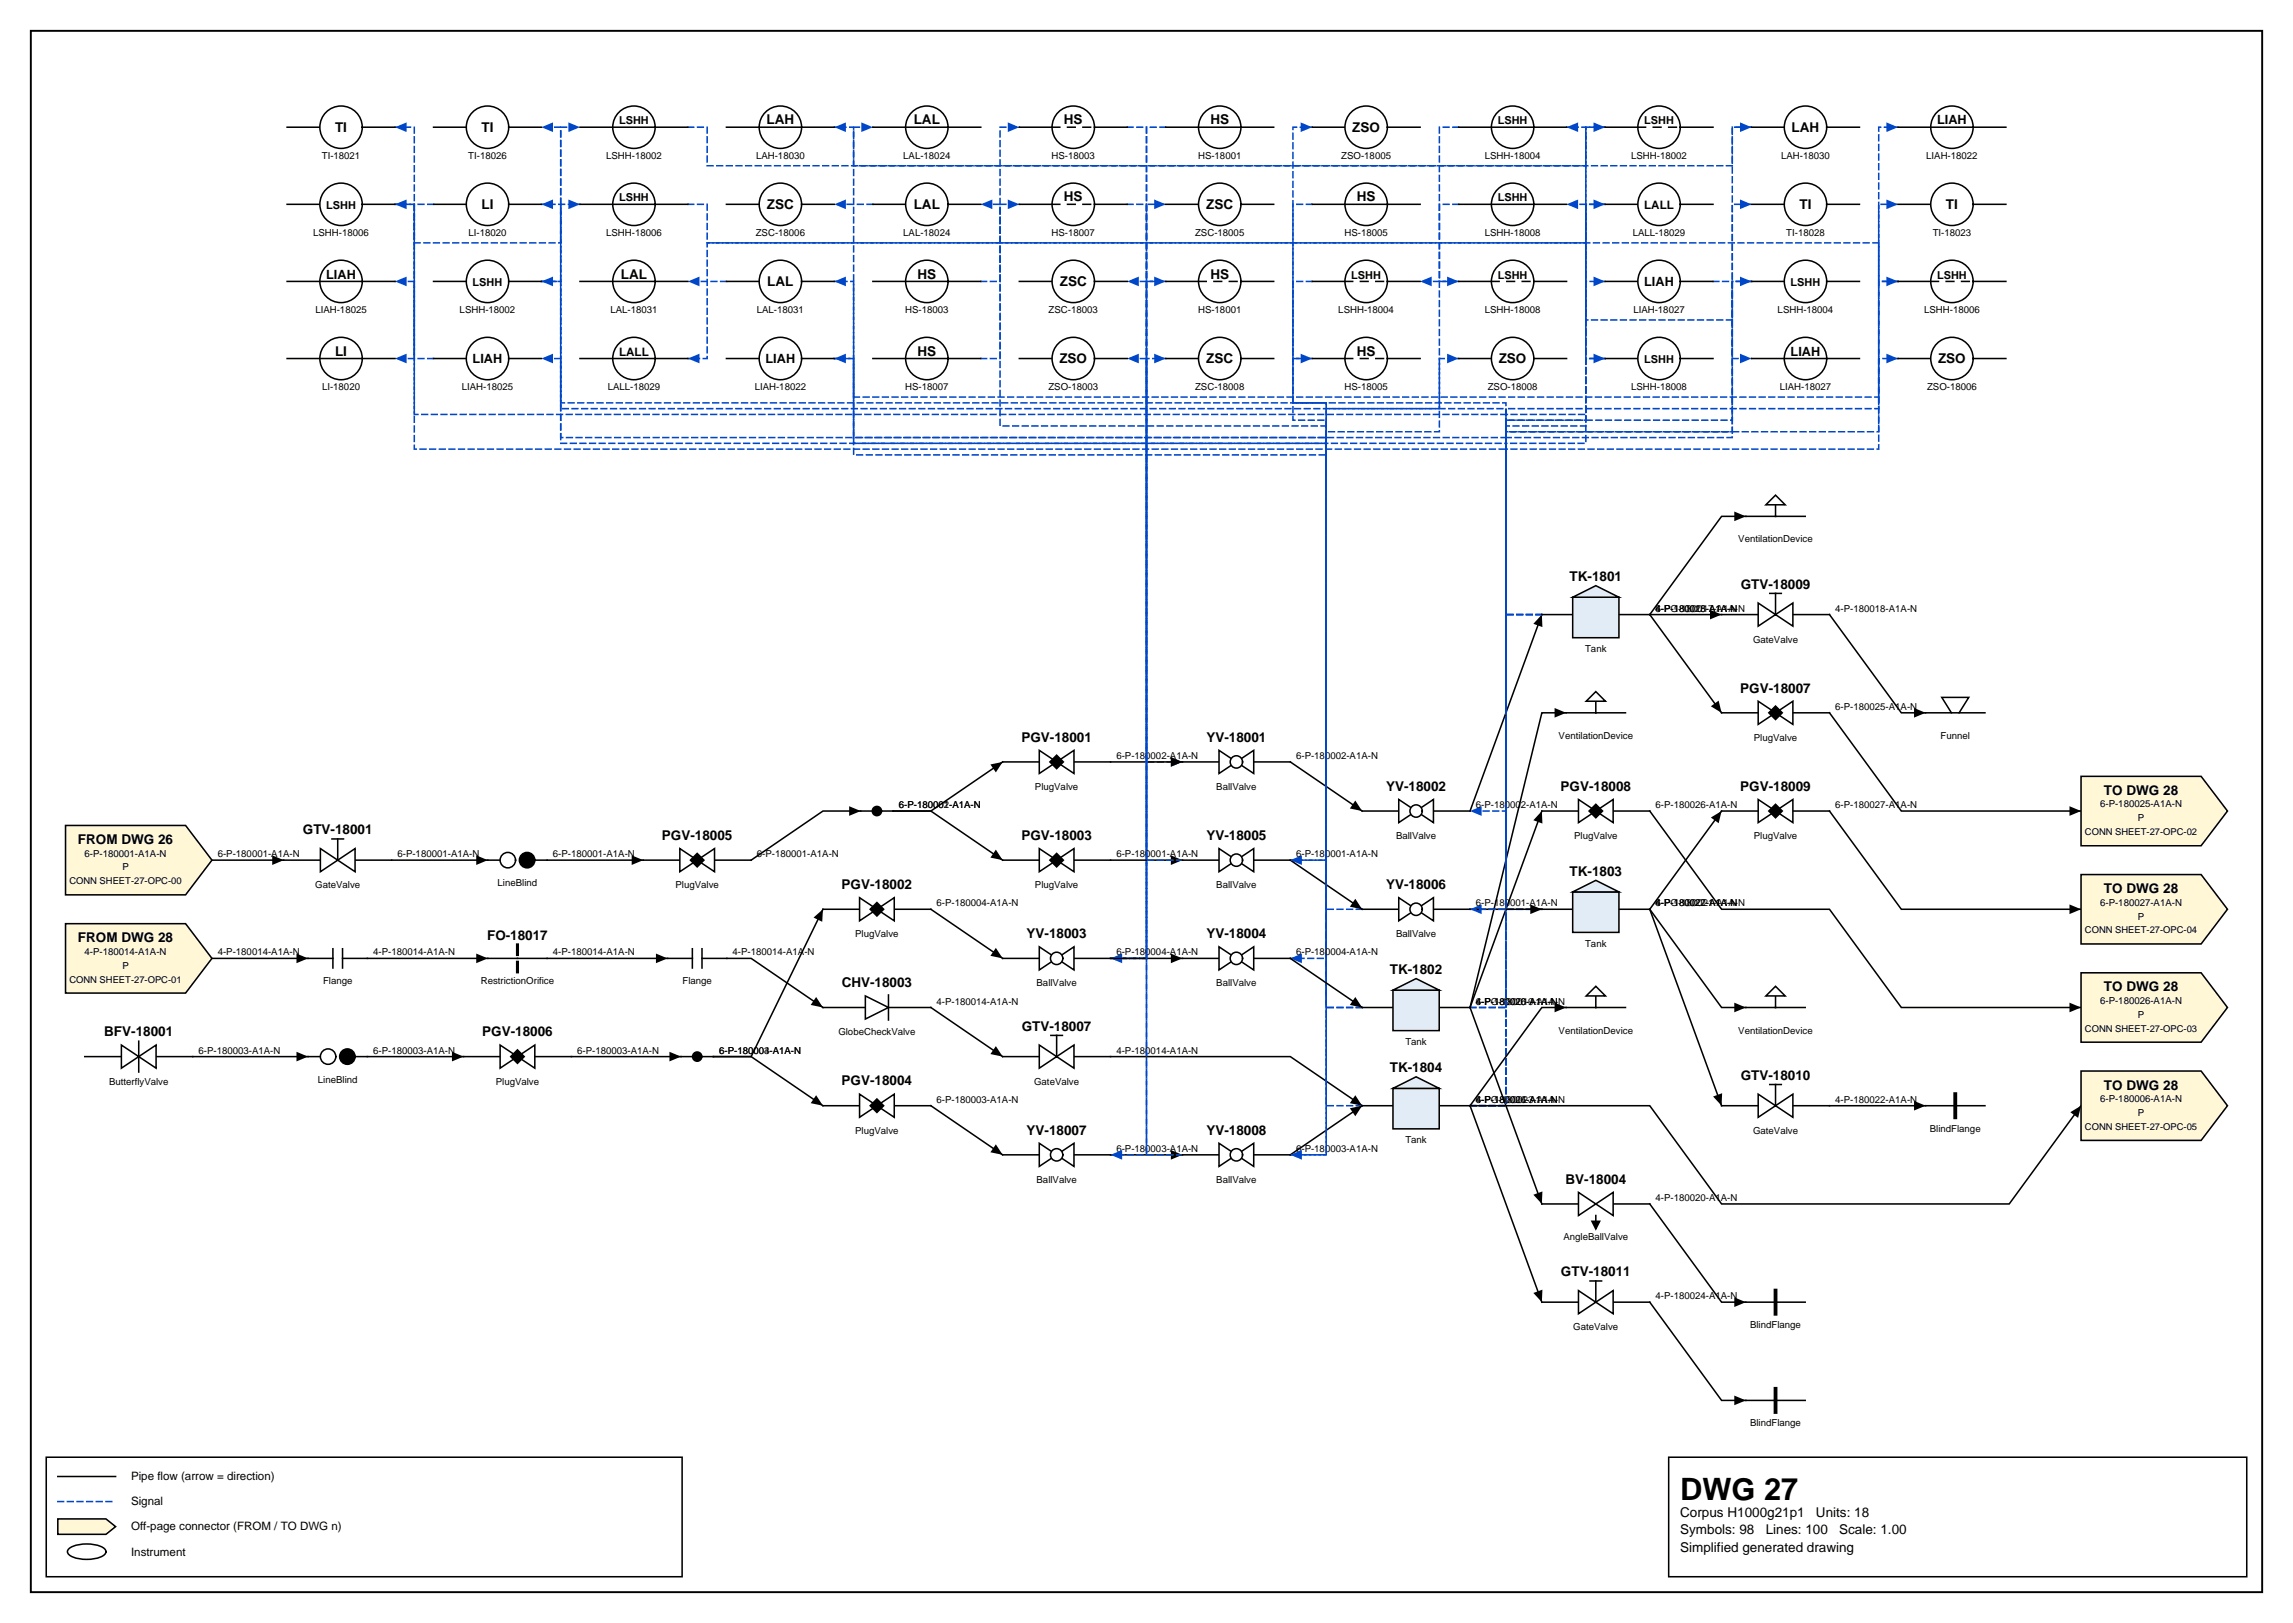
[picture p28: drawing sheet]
<svg xmlns="http://www.w3.org/2000/svg" width="420mm" height="297mm" viewBox="0 0 420 297" stroke-linecap="round" stroke-linejoin="round" font-family="sans-serif">
<defs><g id="words">
<text font-size="5.6" x="307.6" y="274.5">DWG 27</text>
<g font-size="2.5">
<text x="140.3" y="22.8">LAH</text>
<text x="167.3" y="22.8">LAL</text>
<text x="194.8" y="22.8">HS</text>
<text x="221.6" y="22.8">HS</text>
<text x="61.3" y="24.1">TI</text>
<text x="88.2" y="24.1">TI</text>
<text x="247.6" y="24.1">ZSO</text>
<text x="328" y="24.1">LAH</text>
<text x="88.2" y="38.3">LI</text>
<text x="140.4" y="38.3">ZSC</text>
<text x="167.3" y="38.3">LAL</text>
<text x="194.8" y="36.9">HS</text>
<text x="220.8" y="38.3">ZSC</text>
<text x="248.4" y="36.9">HS</text>
<text x="329.5" y="38.3">TI</text>
<text x="356.3" y="38.3">TI</text>
<text x="113.7" y="51">LAL</text>
<text x="140.5" y="52.4">LAL</text>
<text x="168" y="51">HS</text>
<text x="194" y="52.4">ZSC</text>
<text x="221.6" y="51">HS</text>
<text x="61.3" y="65.1">LI</text>
<text x="168" y="65.1">HS</text>
<text x="248.4" y="65.1">HS</text>
<text x="194" y="66.5">ZSO</text>
<text x="220.8" y="66.5">ZSC</text>
<text x="274.4" y="66.5">ZSO</text>
<text x="354.8" y="66.5">ZSO</text>
<text x="287.4" y="106.3">TK-1801</text>
<text x="318.7" y="107.7">GTV-18009</text>
<text x="318.6" y="126.8">PGV-18007</text>
<text x="187" y="135.7">PGV-18001</text>
<text x="220.9" y="135.7">YV-18001</text>
<text x="253.8" y="144.7">YV-18002</text>
<text x="285.7" y="144.7">PGV-18008</text>
<text x="318.6" y="144.7">PGV-18009</text>
<text x="385.2" y="145.5">TO DWG 28</text>
<text x="14.3" y="154.5">FROM DWG 26</text>
<text x="55.4" y="152.7">GTV-18001</text>
<text x="121.2" y="153.7">PGV-18005</text>
<text x="187" y="153.7">PGV-18003</text>
<text x="220.9" y="153.7">YV-18005</text>
<text x="287.4" y="160.2">TK-1803</text>
<text x="154.1" y="162.7">PGV-18002</text>
<text x="253.8" y="162.7">YV-18006</text>
<text x="385.2" y="163.5">TO DWG 28</text>
<text x="14.3" y="172.5">FROM DWG 28</text>
<text x="89.2" y="172">FO-18017</text>
<text x="188" y="171.7">YV-18003</text>
<text x="220.9" y="171.7">YV-18004</text>
<text x="254.5" y="178.2">TK-1802</text>
<text x="154.1" y="180.7">CHV-18003</text>
<text x="385.2" y="181.4">TO DWG 28</text>
<text x="19.1" y="189.7">BFV-18001</text>
<text x="88.3" y="189.7">PGV-18006</text>
<text x="187.1" y="188.6">GTV-18007</text>
<text x="254.5" y="196.2">TK-1804</text>
<text x="318.7" y="197.6">GTV-18010</text>
<text x="154.1" y="198.7">PGV-18004</text>
<text x="385.2" y="199.4">TO DWG 28</text>
<text x="188" y="207.7">YV-18007</text>
<text x="220.9" y="207.7">YV-18008</text>
<text x="286.6" y="216.6">BV-18004</text>
<text x="285.8" y="233.6">GTV-18011</text>
<text x="307.6" y="277.6">Corpus H1000g21p1</text>
<text x="307.6" y="280.8">Symbols: 98</text>
<text x="323.3" y="280.8">Lines: 100</text>
<text x="332.5" y="277.6">Units: 18</text>
<text x="336.7" y="280.8">Scale: 1.00</text>
<text x="307.6" y="284">Simplified generated drawing</text>
</g>
<g font-size="2.3">
<text x="354.6" y="22.8">LIAH</text>
<text x="59.7" y="51">LIAH</text>
<text x="301" y="52.4">LIAH</text>
<text x="327.8" y="65.1">LIAH</text>
<text x="86.5" y="66.5">LIAH</text>
<text x="140.2" y="66.5">LIAH</text>
</g>
<g font-size="2.1">
<text x="301" y="38.3">LALL</text>
<text x="113.3" y="65.1">LALL</text>
<text x="24" y="270.9">Pipe flow (arrow = direction)</text>
<text x="24" y="275.5">Signal</text>
<text x="24" y="280.1">Off-page connector (FROM / TO DWG n)</text>
<text x="24" y="284.7">Instrument</text>
</g>
<g font-size="2">
<text x="113.3" y="22.8">LSHH</text>
<text x="274.2" y="22.8">LSHH</text>
<text x="301" y="22.8">LSHH</text>
<text x="59.7" y="38.3">LSHH</text>
<text x="113.3" y="36.9">LSHH</text>
<text x="274.2" y="36.9">LSHH</text>
<text x="86.5" y="52.4">LSHH</text>
<text x="247.4" y="51">LSHH</text>
<text x="274.2" y="51">LSHH</text>
<text x="327.8" y="52.4">LSHH</text>
<text x="354.6" y="51">LSHH</text>
<text x="301" y="66.5">LSHH</text>
</g>
<g font-size="1.8">
<text x="58.9" y="29.1">TI-18021</text>
<text x="85.7" y="29.1">TI-18026</text>
<text x="111" y="29.1">LSHH-18002</text>
<text x="138.4" y="29.1">LAH-18030</text>
<text x="165.4" y="29.1">LAL-18024</text>
<text x="192.5" y="29.1">HS-18003</text>
<text x="219.3" y="29.1">HS-18001</text>
<text x="245.6" y="29.1">ZSO-18005</text>
<text x="271.8" y="29.1">LSHH-18004</text>
<text x="298.6" y="29.1">LSHH-18002</text>
<text x="326.1" y="29.1">LAH-18030</text>
<text x="352.7" y="29.1">LIAH-18022</text>
<text x="57.3" y="43.2">LSHH-18006</text>
<text x="85.8" y="43.2">LI-18020</text>
<text x="111" y="43.2">LSHH-18006</text>
<text x="138.4" y="43.2">ZSC-18006</text>
<text x="165.4" y="43.2">LAL-18024</text>
<text x="192.5" y="43.2">HS-18007</text>
<text x="218.8" y="43.2">ZSC-18005</text>
<text x="246.2" y="43.2">HS-18005</text>
<text x="271.8" y="43.2">LSHH-18008</text>
<text x="298.9" y="43.2">LALL-18029</text>
<text x="327" y="43.2">TI-18028</text>
<text x="353.8" y="43.2">TI-18023</text>
<text x="57.7" y="57.3">LIAH-18025</text>
<text x="84.2" y="57.3">LSHH-18002</text>
<text x="111.7" y="57.3">LAL-18031</text>
<text x="138.6" y="57.3">LAL-18031</text>
<text x="165.7" y="57.3">HS-18003</text>
<text x="192" y="57.3">ZSC-18003</text>
<text x="219.3" y="57.3">HS-18001</text>
<text x="245" y="57.3">LSHH-18004</text>
<text x="271.8" y="57.3">LSHH-18008</text>
<text x="299" y="57.3">LIAH-18027</text>
<text x="325.5" y="57.3">LSHH-18004</text>
<text x="352.3" y="57.3">LSHH-18006</text>
<text x="59" y="71.4">LI-18020</text>
<text x="84.5" y="71.4">LIAH-18025</text>
<text x="111.3" y="71.4">LALL-18029</text>
<text x="138.2" y="71.4">LIAH-18022</text>
<text x="165.7" y="71.4">HS-18007</text>
<text x="191.9" y="71.4">ZSO-18003</text>
<text x="218.8" y="71.4">ZSC-18008</text>
<text x="246.2" y="71.4">HS-18005</text>
<text x="272.4" y="71.4">ZSO-18008</text>
<text x="298.6" y="71.4">LSHH-18008</text>
<text x="325.8" y="71.4">LIAH-18027</text>
<text x="352.8" y="71.4">ZSO-18006</text>
<text x="318.3" y="99.3">VentilationDevice</text>
<text x="303.1" y="112">6-P-180025-A1A-N</text>
<text x="303.1" y="112">4-PG-180017-A1A-N</text>
<text x="303.1" y="112">4-P-180018-A1A-N</text>
<text x="336" y="112">4-P-180018-A1A-N</text>
<text x="290.2" y="119.4">Tank</text>
<text x="321" y="117.6">GateValve</text>
<text x="336" y="129.9">6-P-180025-A1A-N</text>
<text x="285.4" y="135.2">VentilationDevice</text>
<text x="321.1" y="135.6">PlugValve</text>
<text x="355.3" y="135.2">Funnel</text>
<text x="204.4" y="138.9">6-P-180002-A1A-N</text>
<text x="237.3" y="138.9">6-P-180002-A1A-N</text>
<text x="164.6" y="147.9">6-P-180002-A1A-N</text>
<text x="164.6" y="147.9">6-P-180001-A1A-N</text>
<text x="189.5" y="144.6">PlugValve</text>
<text x="222.7" y="144.6">BallValve</text>
<text x="270.2" y="147.9">6-P-180002-A1A-N</text>
<text x="303.1" y="147.9">6-P-180026-A1A-N</text>
<text x="336" y="147.9">6-P-180027-A1A-N</text>
<text x="384.5" y="147.8">6-P-180025-A1A-N</text>
<text x="255.6" y="153.6">BallValve</text>
<text x="288.2" y="153.6">PlugValve</text>
<text x="321.1" y="153.6">PlugValve</text>
<text x="391.4" y="150.3">P</text>
<text x="15.5" y="156.8">6-P-180001-A1A-N</text>
<text x="22.4" y="159.3">P</text>
<text x="39.9" y="156.9">6-P-180001-A1A-N</text>
<text x="72.8" y="156.9">6-P-180001-A1A-N</text>
<text x="101.2" y="156.9">6-P-180001-A1A-N</text>
<text x="138.6" y="156.9">6-P-180001-A1A-N</text>
<text x="204.4" y="156.9">6-P-180001-A1A-N</text>
<text x="237.3" y="156.9">6-P-180001-A1A-N</text>
<text x="57.7" y="162.5">GateValve</text>
<text x="91.1" y="162.2">LineBlind</text>
<text x="123.7" y="162.5">PlugValve</text>
<text x="171.5" y="165.9">6-P-180004-A1A-N</text>
<text x="189.5" y="162.5">PlugValve</text>
<text x="222.7" y="162.5">BallValve</text>
<text x="270.2" y="165.9">6-P-180001-A1A-N</text>
<text x="303.1" y="165.9">4-P-180022-A1A-N</text>
<text x="303.1" y="165.9">4-PG-180021-A1A-N</text>
<text x="303.1" y="165.9">6-P-180027-A1A-N</text>
<text x="384.5" y="165.8">6-P-180027-A1A-N</text>
<text x="156.6" y="171.5">PlugValve</text>
<text x="255.6" y="171.5">BallValve</text>
<text x="290.2" y="173.3">Tank</text>
<text x="391.4" y="168.3">P</text>
<text x="15.5" y="174.7">4-P-180014-A1A-N</text>
<text x="22.4" y="177.3">P</text>
<text x="39.9" y="174.9">4-P-180014-A1A-N</text>
<text x="68.3" y="174.9">4-P-180014-A1A-N</text>
<text x="101.2" y="174.9">4-P-180014-A1A-N</text>
<text x="134.1" y="174.9">4-P-180014-A1A-N</text>
<text x="204.4" y="174.9">6-P-180004-A1A-N</text>
<text x="237.3" y="174.9">6-P-180004-A1A-N</text>
<text x="59.1" y="180.2">Flange</text>
<text x="88" y="180.2">RestrictionOrifice</text>
<text x="124.9" y="180.2">Flange</text>
<text x="171.5" y="183.9">4-P-180014-A1A-N</text>
<text x="189.8" y="180.5">BallValve</text>
<text x="222.7" y="180.5">BallValve</text>
<text x="270.2" y="183.9">6-P-180026-A1A-N</text>
<text x="270.2" y="183.9">4-PG-180019-A1A-N</text>
<text x="270.2" y="183.9">4-P-180020-A1A-N</text>
<text x="384.5" y="183.7">6-P-180026-A1A-N</text>
<text x="153.5" y="189.5">GlobeCheckValve</text>
<text x="257.3" y="191.3">Tank</text>
<text x="285.4" y="189.2">VentilationDevice</text>
<text x="318.3" y="189.2">VentilationDevice</text>
<text x="391.4" y="186.3">P</text>
<text x="36.3" y="192.8">6-P-180003-A1A-N</text>
<text x="68.3" y="192.8">6-P-180003-A1A-N</text>
<text x="105.7" y="192.8">6-P-180003-A1A-N</text>
<text x="131.7" y="192.8">6-P-180003-A1A-N</text>
<text x="131.7" y="192.8">6-P-180004-A1A-N</text>
<text x="204.4" y="192.8">4-P-180014-A1A-N</text>
<text x="20" y="198.5">ButterflyValve</text>
<text x="58.2" y="198.1">LineBlind</text>
<text x="90.8" y="198.5">PlugValve</text>
<text x="171.5" y="201.8">6-P-180003-A1A-N</text>
<text x="189.3" y="198.5">GateValve</text>
<text x="270.2" y="201.8">4-P-180024-A1A-N</text>
<text x="270.2" y="201.8">4-PG-180023-A1A-N</text>
<text x="270.2" y="201.8">6-P-180006-A1A-N</text>
<text x="336" y="201.8">4-P-180022-A1A-N</text>
<text x="384.5" y="201.7">6-P-180006-A1A-N</text>
<text x="156.6" y="207.5">PlugValve</text>
<text x="257.3" y="209.2">Tank</text>
<text x="321" y="207.5">GateValve</text>
<text x="353.3" y="207.1">BlindFlange</text>
<text x="391.4" y="204.3">P</text>
<text x="204.4" y="210.8">6-P-180003-A1A-N</text>
<text x="237.3" y="210.8">6-P-180003-A1A-N</text>
<text x="189.8" y="216.5">BallValve</text>
<text x="222.7" y="216.5">BallValve</text>
<text x="303.1" y="219.8">4-P-180020-A1A-N</text>
<text x="286.2" y="226.9">AngleBallValve</text>
<text x="303.1" y="237.8">4-P-180024-A1A-N</text>
<text x="288" y="243.4">GateValve</text>
<text x="320.4" y="243.1">BlindFlange</text>
<text x="320.4" y="261.1">BlindFlange</text>
</g>
<g font-size="1.7">
<text x="381.7" y="152.9">CONN SHEET-27-OPC-02</text>
<text x="12.7" y="161.9">CONN SHEET-27-OPC-00</text>
<text x="381.7" y="170.8">CONN SHEET-27-OPC-04</text>
<text x="12.7" y="179.8">CONN SHEET-27-OPC-01</text>
<text x="381.7" y="188.8">CONN SHEET-27-OPC-03</text>
<text x="381.7" y="206.8">CONN SHEET-27-OPC-05</text>
</g>
</g></defs>
<path d="M5.6 5.6h408.6v285.8h-408.6z" fill="none" stroke="#000" stroke-width=".35"/>
<path d="M8.5 266.7h116.4v21.9h-116.4zM10.6 270.2h10.6M305.5 266.7h105.8v21.9h-105.8z" fill="none" stroke="#000" stroke-width=".28"/>
<path d="M10.6 274.8h10.6" fill="none" stroke="#0046c8" stroke-width=".28" stroke-dasharray="1.1 .7"/>
<path d="M10.6 278h8.8l1.8 1.4-1.8 1.4h-8.8z" fill="#fff7d6" stroke="#000" stroke-width=".28"/>
<path d="M236.2 139.4l13.2 9M12.7 283.4a6.7 6.7 0 0 1 6.3 0 .72 .72 0 0 1 0 1.2 6.7 6.7 0 0 1-6.3 0 .72 .72 0 0 1 0-1.2z" fill="none" stroke="#000" stroke-width=".28"/>
<path d="M248.1 146.5l1.3 1.9-2.3-.4z" fill="#000"/>
<path d="M282.3 166.4h-6.6v-92.7h-173v-8.1h-3.6" fill="none" stroke="#0046c8" stroke-width=".28" stroke-dasharray="1.1 .7"/>
<path d="M99.1 65.6l2.1-.9v1.8z" fill="#0046c8"/>
<path d="M282.3 166.4h-6.6v-91.6h-173v-51.5h-3.6" fill="none" stroke="#0046c8" stroke-width=".28" stroke-dasharray="1.1 .7"/>
<path d="M99.1 23.3l2.1-.9v1.8z" fill="#0046c8"/>
<path d="M302 166.4l13.2 36" fill="none" stroke="#000" stroke-width=".28"/>
<path d="M313.6 200.7l1.7-.6-.1 2.3z" fill="#000"/>
<path d="M282.3 166.4h-6.6v-90.6h-199.9v-38.4h-3.5" fill="none" stroke="#0046c8" stroke-width=".28" stroke-dasharray="1.1 .7"/>
<path d="M72.3 37.4l2.1-.9v1.8z" fill="#0046c8"/>
<path d="M315.2 148.4l-13.2 18 13.2 18h4.4" fill="none" stroke="#000" stroke-width=".28"/>
<path d="M313.2 149.6l2-1.2-.5 2.3zM317.5 183.5l2.1 .9-2.1 .9z" fill="#000"/>
<path d="M267.1 37.4h-3.6v14.1h3.6" fill="none" stroke="#0046c8" stroke-width=".28" stroke-dasharray="1.1 .7"/>
<path d="M264.9 50.6l2.2 .9-2.2 .9z" fill="#0046c8"/>
<path d="M203.3 211.4h13.2" fill="none" stroke="#000" stroke-width=".28"/>
<path d="M214.4 210.5l2.1 .9-2.1 .8z" fill="#000"/>
<path d="M293.9 65.6h-3.6v-28.2h-3.5" fill="none" stroke="#0046c8" stroke-width=".28" stroke-dasharray="1.1 .7"/>
<path d="M286.8 37.4l2.1-.9v1.8z" fill="#0046c8"/>
<path d="M150.7 166.4l-13.2 27h-6.9h6.9l13.2 9" fill="none" stroke="#000" stroke-width=".28"/>
<path d="M148.9 167.9l1.8-1.5-.2 2.3zM149.4 200.4l1.3 2-2.3-.5z" fill="#000"/>
<path d="M269.1 184.4h6.6v-107.5h41.4v-25.4h3.6" fill="none" stroke="#0046c8" stroke-width=".28" stroke-dasharray="1.1 .7"/>
<path d="M318.6 50.6l2.1 .9-2.1 .9z" fill="#0046c8"/>
<path d="M249.4 184.4h-6.6v-106.4h-59.7v-40.6h-3.5" fill="none" stroke="#0046c8" stroke-width=".28" stroke-dasharray="1.1 .7"/>
<path d="M179.6 37.4l2.1-.9v1.8z" fill="#0046c8"/>
<path d="M269.1 184.4h6.6v-105.4h68.3v-41.6h3.5" fill="none" stroke="#0046c8" stroke-width=".28" stroke-dasharray="1.1 .7"/>
<path d="M345.4 36.5l2.1 .9-2.1 .9z" fill="#0046c8"/>
<path d="M282.3 148.4l-13.2 36" fill="none" stroke="#000" stroke-width=".28"/>
<path d="M282.3 148.4l.1 2.3-1.7-.6z" fill="#000"/>
<path d="M249.4 184.4h-6.6v-104.3h-86.5v-14.5h-3.5" fill="none" stroke="#0046c8" stroke-width=".28" stroke-dasharray="1.1 .7"/>
<path d="M152.8 65.6l2.1-.9v1.8z" fill="#0046c8"/>
<path d="M286.7 130.5h-4.4l-13.2 53.9 13.2 35.9" fill="none" stroke="#000" stroke-width=".28"/>
<path d="M284.6 129.6l2.1 .9-2.1 .8zM280.7 218.7l1.7-.6-.1 2.2z" fill="#000"/>
<path d="M125.9 37.4h3.6v7h214.5v7.1h3.5" fill="none" stroke="#0046c8" stroke-width=".28" stroke-dasharray="1.1 .7"/>
<path d="M345.4 50.6l2.1 .9-2.1 .9z" fill="#0046c8"/>
<path d="M133.1 175.4h4.4l13.2 9M302 238.3l13.2 18h4.4" fill="none" stroke="#000" stroke-width=".28"/>
<path d="M149.4 182.5l1.3 1.9-2.3-.5zM317.5 255.4l2.1 .9-2.1 .9z" fill="#000"/>
<path d="M79.4 65.6h-3.6v-14.1h-3.5" fill="none" stroke="#0046c8" stroke-width=".28" stroke-dasharray="1.1 .7"/>
<path d="M72.3 51.5l2.1-.9v1.8z" fill="#0046c8"/>
<path d="M99.1 51.5h3.6v-28.2h3.5" fill="none" stroke="#0046c8" stroke-width=".28" stroke-dasharray="1.1 .7"/>
<path d="M104.1 22.4l2.1 .9-2.1 .9z" fill="#0046c8"/>
<path d="M313.6 51.5h3.5v14.1h3.6" fill="none" stroke="#0046c8" stroke-width=".28" stroke-dasharray="1.1 .7"/>
<path d="M318.6 64.7l2.1 .9-2.1 .9z" fill="#0046c8"/>
<path d="M79.4 37.4h-3.6v28.2h-3.5" fill="none" stroke="#0046c8" stroke-width=".28" stroke-dasharray="1.1 .7"/>
<path d="M72.3 65.6l2.1-.9v1.8z" fill="#0046c8"/>
<path d="M293.9 37.4h-3.6v7h-160.8v21.2h-3.6" fill="none" stroke="#0046c8" stroke-width=".28" stroke-dasharray="1.1 .7"/>
<path d="M125.9 65.6l2.2-.9v1.8z" fill="#0046c8"/>
<path d="M293.9 23.3h-3.6v57.8h-14.6v67.3h-6.6" fill="none" stroke="#0046c8" stroke-width=".28" stroke-dasharray="1.1 .7"/>
<path d="M269.1 148.4l2.2-.8v1.7z" fill="#0046c8"/>
<path d="M334.9 130.5l13.2 17.9h32.9M35.3 193.4h21.1M334.9 202.4h17.6" fill="none" stroke="#000" stroke-width=".28"/>
<path d="M378.9 147.6l2.1 .8-2.1 .9zM54.3 192.5l2.1 .9-2.1 .9zM350.4 201.5l2.1 .9-2.1 .8z" fill="#000"/>
<path d="M213.4 51.5h-3.5v87.9h6.6" fill="none" stroke="#0046c8" stroke-width=".28" stroke-dasharray="1.1 .7"/>
<path d="M214.4 138.6l2.1 .8-2.1 .9z" fill="#0046c8"/>
<path d="M206.4 37.4h3.5v174h-6.6" fill="none" stroke="#0046c8" stroke-width=".28" stroke-dasharray="1.1 .7"/>
<path d="M203.3 211.4l2.1-.9v1.7z" fill="#0046c8"/>
<path d="M320.7 51.5h-3.6v7.1h-26.8v-35.3h-3.5" fill="none" stroke="#0046c8" stroke-width=".28" stroke-dasharray="1.1 .7"/>
<path d="M286.8 23.3l2.1-.9v1.8z" fill="#0046c8"/>
<path d="M320.7 23.3h-3.6v7h-160.8v-7h-3.5" fill="none" stroke="#0046c8" stroke-width=".28" stroke-dasharray="1.1 .7"/>
<path d="M152.8 23.3l2.1-.9v1.8z" fill="#0046c8"/>
<path d="M125.9 23.3h3.6v7h160.8v-7h3.6" fill="none" stroke="#0046c8" stroke-width=".28" stroke-dasharray="1.1 .7"/>
<path d="M291.7 22.4l2.2 .9-2.2 .9z" fill="#0046c8"/>
<path d="M159.8 37.4h-3.5v-14.1h3.5" fill="none" stroke="#0046c8" stroke-width=".28" stroke-dasharray="1.1 .7"/>
<path d="M157.7 22.4l2.1 .9-2.1 .9z" fill="#0046c8"/>
<path d="M206.4 23.3h3.5v152.1h-6.6" fill="none" stroke="#0046c8" stroke-width=".28" stroke-dasharray="1.1 .7"/>
<path d="M203.3 175.4l2.1-.9v1.8z" fill="#0046c8"/>
<path d="M67.3 193.4h17.6" fill="none" stroke="#000" stroke-width=".28"/>
<path d="M82.7 192.5l2.2 .9-2.2 .9z" fill="#000"/>
<path d="M179.6 65.6h3.5v-28.2h3.5" fill="none" stroke="#0046c8" stroke-width=".28" stroke-dasharray="1.1 .7"/>
<path d="M184.5 36.5l2.1 .9-2.1 .9z" fill="#0046c8"/>
<path d="M203.3 193.4h32.9l13.2 9" fill="none" stroke="#000" stroke-width=".28"/>
<path d="M248.1 200.4l1.3 2-2.3-.5z" fill="#000"/>
<path d="M347.5 51.5h-3.5v23.3h-68.3v91.6h-6.6" fill="none" stroke="#0046c8" stroke-width=".28" stroke-dasharray="1.1 .7"/>
<path d="M269.1 166.4l2.2-.9v1.8z" fill="#0046c8"/>
<path d="M183.6 139.4l-13.2 9h-6.9h6.9l13.2 9M203.3 139.4h13.2M38.8 157.4h13.2M100.2 175.4h22M170.4 202.4l13.2 9" fill="none" stroke="#000" stroke-width=".28"/>
<path d="M181.3 139.9l2.3-.5-1.3 2zM214.4 138.6l2.1 .8-2.1 .9zM49.8 156.5l2.2 .9-2.2 .9zM182.3 155.5l1.3 1.9-2.3-.4zM120.1 174.5l2.1 .9-2.1 .9zM182.3 209.4l1.3 2-2.3-.5z" fill="#000"/>
<path d="M269.1 202.4h6.6v-126.6h14.6v-10.2h3.6" fill="none" stroke="#0046c8" stroke-width=".28" stroke-dasharray="1.1 .7"/>
<path d="M291.7 64.7l2.2 .9-2.2 .9z" fill="#0046c8"/>
<path d="M269.1 202.4l13.2 35.9" fill="none" stroke="#000" stroke-width=".28"/>
<path d="M280.7 236.6l1.7-.6-.1 2.3z" fill="#000"/>
<path d="M269.1 202.4h6.6v-125.5h14.6v-25.4h3.6" fill="none" stroke="#0046c8" stroke-width=".28" stroke-dasharray="1.1 .7"/>
<path d="M291.7 50.6l2.2 .9-2.2 .9z" fill="#0046c8"/>
<path d="M269.1 202.4h6.6v-124.4h14.6v-40.6h3.6" fill="none" stroke="#0046c8" stroke-width=".28" stroke-dasharray="1.1 .7"/>
<path d="M291.7 36.5l2.2 .9-2.2 .9z" fill="#0046c8"/>
<path d="M269.1 202.4h6.6v-123.4h41.4v-41.6h3.6" fill="none" stroke="#0046c8" stroke-width=".28" stroke-dasharray="1.1 .7"/>
<path d="M318.6 36.5l2.1 .9-2.1 .9z" fill="#0046c8"/>
<path d="M269.1 202.4h6.6v-122.3h41.4v-56.8h3.6" fill="none" stroke="#0046c8" stroke-width=".28" stroke-dasharray="1.1 .7"/>
<path d="M318.6 22.4l2.1 .9-2.1 .9z" fill="#0046c8"/>
<path d="M286.7 184.4h-4.4l-13.2 18h32.9l13.2 17.9h52.7l13.1-17.9" fill="none" stroke="#000" stroke-width=".28"/>
<path d="M284.6 183.5l2.1 .9-2.1 .9zM379 203.6l2-1.2-.5 2.2z" fill="#000"/>
<path d="M249.4 202.4h-6.6v-121.3h-86.5v-29.6h-3.5" fill="none" stroke="#0046c8" stroke-width=".28" stroke-dasharray="1.1 .7"/>
<path d="M152.8 51.5l2.1-.9v1.8z" fill="#0046c8"/>
<path d="M282.3 112.5l-13.2 35.9M100.2 157.4h17.6M104.6 193.4h20.1M170.4 184.4l13.2 9" fill="none" stroke="#000" stroke-width=".28"/>
<path d="M282.3 112.5l.1 2.3-1.7-.6zM115.6 156.5l2.2 .9-2.2 .9zM122.6 192.5l2.1 .9-2.1 .9zM182.3 191.5l1.3 1.9-2.3-.5z" fill="#000"/>
<path d="M213.4 23.3h-3.5v28.2h3.5" fill="none" stroke="#0046c8" stroke-width=".28" stroke-dasharray="1.1 .7"/>
<path d="M211.3 50.6l2.1 .9-2.1 .9z" fill="#0046c8"/>
<path d="M71.7 157.4h17.6M269.1 166.4h13.2" fill="none" stroke="#000" stroke-width=".28"/>
<path d="M87.2 156.5l2.1 .9-2.1 .9zM280.2 165.5l2.1 .9-2.1 .9z" fill="#000"/>
<path d="M269.1 166.4h6.6v-84.2h68.3v-16.6h3.5" fill="none" stroke="#0046c8" stroke-width=".28" stroke-dasharray="1.1 .7"/>
<path d="M345.4 64.7l2.1 .9-2.1 .9z" fill="#0046c8"/>
<path d="M249.4 166.4h-6.6v-83.1h-86.5v-45.9h-3.5" fill="none" stroke="#0046c8" stroke-width=".28" stroke-dasharray="1.1 .7"/>
<path d="M152.8 37.4l2.1-.9v1.8z" fill="#0046c8"/>
<path d="M240.2 65.6h-3.5v8.1h6.1v83.7h-6.6" fill="none" stroke="#0046c8" stroke-width=".28" stroke-dasharray="1.1 .7"/>
<path d="M236.2 157.4l2.2-.9v1.8z" fill="#0046c8"/>
<path d="M203.3 175.4h6.6v-109.8h-3.5" fill="none" stroke="#0046c8" stroke-width=".28" stroke-dasharray="1.1 .7"/>
<path d="M206.4 65.6l2.1-.9v1.8z" fill="#0046c8"/>
<path d="M203.3 175.4h6.6v-123.9h-3.5" fill="none" stroke="#0046c8" stroke-width=".28" stroke-dasharray="1.1 .7"/>
<path d="M206.4 51.5l2.1-.9v1.8z" fill="#0046c8"/>
<path d="M203.3 175.4h13.2" fill="none" stroke="#000" stroke-width=".28"/>
<path d="M214.4 174.5l2.1 .9-2.1 .9z" fill="#000"/>
<path d="M179.6 51.5h3.5v-28.2h3.5" fill="none" stroke="#0046c8" stroke-width=".28" stroke-dasharray="1.1 .7"/>
<path d="M184.5 22.4l2.1 .9-2.1 .9z" fill="#0046c8"/>
<path d="M240.2 51.5h-3.5v25.4h6.1v98.5h-6.6" fill="none" stroke="#0046c8" stroke-width=".28" stroke-dasharray="1.1 .7"/>
<path d="M236.2 175.4l2.2-.9v1.8z" fill="#0046c8"/>
<path d="M38.8 175.4h17.6" fill="none" stroke="#000" stroke-width=".28"/>
<path d="M54.3 174.5l2.1 .9-2.1 .9z" fill="#000"/>
<path d="M240.2 37.4h-3.5v28.2h3.5" fill="none" stroke="#0046c8" stroke-width=".28" stroke-dasharray="1.1 .7"/>
<path d="M238.1 64.7l2.1 .9-2.1 .9z" fill="#0046c8"/>
<path d="M72.3 37.4h3.5v7h26.9v-7h3.5" fill="none" stroke="#0046c8" stroke-width=".28" stroke-dasharray="1.1 .7"/>
<path d="M104.1 36.5l2.1 .9-2.1 .9z" fill="#0046c8"/>
<path d="M334.9 112.5l13.2 18h4.4M302 148.4l13.2 18h19.7l13.2 18h32.9" fill="none" stroke="#000" stroke-width=".28"/>
<path d="M350.4 129.6l2.1 .9-2.1 .8zM378.9 183.5l2.1 .9-2.1 .9z" fill="#000"/>
<path d="M216.5 211.4h-6.6v-145.8h3.5" fill="none" stroke="#0046c8" stroke-width=".28" stroke-dasharray="1.1 .7"/>
<path d="M211.3 64.7l2.1 .9-2.1 .9z" fill="#0046c8"/>
<path d="M249.4 202.4l-13.2 9" fill="none" stroke="#000" stroke-width=".28"/>
<path d="M247.1 202.8l2.3-.4-1.3 1.9z" fill="#000"/>
<path d="M236.2 211.4h6.6v-132.4h20.7v-13.4h3.6" fill="none" stroke="#0046c8" stroke-width=".28" stroke-dasharray="1.1 .7"/>
<path d="M264.9 64.7l2.2 .9-2.2 .9z" fill="#0046c8"/>
<path d="M203.3 157.4h13.2" fill="none" stroke="#000" stroke-width=".28"/>
<path d="M214.4 156.5l2.1 .9-2.1 .9z" fill="#000"/>
<path d="M152.8 65.6h3.5v7.1h187.7v-49.4h3.5" fill="none" stroke="#0046c8" stroke-width=".28" stroke-dasharray="1.1 .7"/>
<path d="M345.4 22.4l2.1 .9-2.1 .9z" fill="#0046c8"/>
<path d="M133 51.5h-7.1" fill="none" stroke="#0046c8" stroke-width=".28" stroke-dasharray="1.1 .7"/>
<path d="M125.9 51.5l2.2-.9v1.8z" fill="#0046c8"/>
<path d="M170.4 166.4l13.2 9" fill="none" stroke="#000" stroke-width=".28"/>
<path d="M182.3 173.5l1.3 1.9-2.3-.5z" fill="#000"/>
<path d="M267.1 23.3h-3.6v28.2h-3.5" fill="none" stroke="#0046c8" stroke-width=".28" stroke-dasharray="1.1 .7"/>
<path d="M260 51.5l2.1-.9v1.8z" fill="#0046c8"/>
<path d="M282.3 112.5h-6.6v-32.4h-173v-28.6h-3.6" fill="none" stroke="#0046c8" stroke-width=".28" stroke-dasharray="1.1 .7"/>
<path d="M99.1 51.5l2.1-.9v1.8z" fill="#0046c8"/>
<path d="M282.3 112.5h-6.6v-31.4h-173v-43.7h-3.6" fill="none" stroke="#0046c8" stroke-width=".28" stroke-dasharray="1.1 .7"/>
<path d="M99.1 37.4l2.1-.9v1.8z" fill="#0046c8"/>
<path d="M319.6 94.5h-4.4l-13.2 18M302 112.5l13.2 18M302 112.5h13.2" fill="none" stroke="#000" stroke-width=".28"/>
<path d="M317.5 93.6l2.1 .9-2.1 .9zM313.1 111.6l2.1 .9-2.1 .9zM313.2 129.3l1.5-1.1 .5 2.3z" fill="#000"/>
<path d="M282.3 112.5h-6.6v-30.3h-199.9v-58.9h-3.5" fill="none" stroke="#0046c8" stroke-width=".28" stroke-dasharray="1.1 .7"/>
<path d="M72.3 23.3l2.1-.9v1.8z" fill="#0046c8"/>
<path d="M157.6 148.4h-6.9l-13.2 9M334.9 148.4l13.2 18h32.9" fill="none" stroke="#000" stroke-width=".28"/>
<path d="M155.5 147.6l2.1 .8-2.1 .9zM378.9 165.5l2.1 .9-2.1 .9z" fill="#000"/>
<path d="M216.5 157.4h-6.6v-120h3.5" fill="none" stroke="#0046c8" stroke-width=".28" stroke-dasharray="1.1 .7"/>
<path d="M211.3 36.5l2.1 .9-2.1 .9z" fill="#0046c8"/>
<path d="M236.2 157.4l13.2 9" fill="none" stroke="#000" stroke-width=".28"/>
<path d="M248.1 164.5l1.3 1.9-2.3-.5z" fill="#000"/>
<path d="M236.2 157.4h6.6v-83.7h-6.1v-50.4h3.5" fill="none" stroke="#0046c8" stroke-width=".28" stroke-dasharray="1.1 .7"/>
<path d="M238.1 22.4l2.1 .9-2.1 .9z" fill="#0046c8"/>
<path d="M302 220.3l13.2 18h4.4" fill="none" stroke="#000" stroke-width=".28"/>
<path d="M317.5 237.4l2.1 .9-2.1 .9z" fill="#000"/>
<path d="M267.1 51.5h-3.6v23.3h-20.7v136.6h-6.6" fill="none" stroke="#0046c8" stroke-width=".28" stroke-dasharray="1.1 .7"/>
<path d="M236.2 211.4l2.2-.9v1.7z" fill="#0046c8"/>
<path d="M186.6 65.6h6M200.4 65.6h6M67.3 175.4h22M236.2 175.4l13.2 9" fill="none" stroke="#000" stroke-width=".28"/>
<path d="M87.2 174.5l2.1 .9-2.1 .9zM248.1 182.5l1.3 1.9-2.3-.5z" fill="#000"/>
<circle cx="196.5" cy="65.6" r="3.9" fill="#fff" stroke="#000" stroke-width=".28"/>
<path d="M216.5 139.4h6.7M229.5 139.4h6.7" fill="none" stroke="#000" stroke-width=".28"/>
<g fill="#fff" stroke="#000" stroke-width=".28">
<path d="M223.2 137.3l6.3 4.3v-4.3l-6.3 4.3z"/>
<circle cx="226.4" cy="139.4" r="1.13"/>
</g>
<path d="M282.3 166.4h5.6M296.4 166.4h5.6" fill="none" stroke="#000" stroke-width=".28"/>
<g fill="#e2ecf7" stroke="#000" stroke-width=".28">
<path d="M287.9 163.2h8.5v7.4h-8.5z"/>
<path d="M287.9 163.2l4.3-2.1 4.2 2.1z"/>
</g>
<path d="M267.1 37.4h5.9M280.8 37.4h6" fill="none" stroke="#000" stroke-width=".28"/>
<circle cx="276.9" cy="37.4" r="3.9" fill="#fff" stroke="#000" stroke-width=".28"/>
<path d="M273 37.4h7.8M183.6 211.4h6.7M196.6 211.4h6.7" fill="none" stroke="#000" stroke-width=".28"/>
<g fill="#fff" stroke="#000" stroke-width=".28">
<path d="M190.3 209.2l6.3 4.3v-4.3l-6.3 4.3z"/>
<circle cx="193.4" cy="211.4" r="1.13"/>
</g>
<path d="M293.9 65.6h6M307.6 65.6h6" fill="none" stroke="#000" stroke-width=".28"/>
<circle cx="303.7" cy="65.6" r="3.9" fill="#fff" stroke="#000" stroke-width=".28"/>
<path d="M381 160.1h22l4.8 6.3-4.8 6.4h-22z" fill="#fff7d6" stroke="#000" stroke-width=".28"/>
<path d="M124.7 193.4h5.9M249.4 184.4h5.6M263.5 184.4h5.6" fill="none" stroke="#000" stroke-width=".28"/>
<circle cx="127.6" cy="193.4" r=".85" fill="#000" stroke="#000" stroke-width=".28"/>
<g fill="#e2ecf7" stroke="#000" stroke-width=".28">
<path d="M255 181.2h8.5v7.4h-8.5z"/>
<path d="M255 181.2l4.3-2.1 4.2 2.1z"/>
</g>
<path d="M106.2 37.4h6M119.9 37.4h6" fill="none" stroke="#000" stroke-width=".28"/>
<circle cx="116.1" cy="37.4" r="3.9" fill="#fff" stroke="#000" stroke-width=".28"/>
<path d="M112.2 37.4h7.7M282.3 238.3h6.7M295.3 238.3h6.7" fill="none" stroke="#000" stroke-width=".28"/>
<path d="M289 236.2l6.3 4.2v-4.2l-6.3 4.2z" fill="#fff" stroke="#000" stroke-width=".28"/>
<path d="M79.4 65.6h6M93.1 65.6h6M122.2 175.4h4.6M126.8 173.6v3.6M128.5 175.4h4.6M128.5 173.6v3.6M291.1 234.4h2.1M292.2 234.4v3.9" fill="none" stroke="#000" stroke-width=".28"/>
<circle cx="89.3" cy="65.6" r="3.9" fill="#fff" stroke="#000" stroke-width=".28"/>
<path d="M79.4 51.5h6M93.1 51.5h6" fill="none" stroke="#000" stroke-width=".28"/>
<circle cx="89.3" cy="51.5" r="3.9" fill="#fff" stroke="#000" stroke-width=".28"/>
<path d="M293.9 51.5h6M307.6 51.5h6" fill="none" stroke="#000" stroke-width=".28"/>
<circle cx="303.7" cy="51.5" r="3.9" fill="#fff" stroke="#000" stroke-width=".28"/>
<path d="M79.4 37.4h6M93.1 37.4h6" fill="none" stroke="#000" stroke-width=".28"/>
<circle cx="89.3" cy="37.4" r="3.9" fill="#fff" stroke="#000" stroke-width=".28"/>
<path d="M293.9 37.4h6M307.6 37.4h6" fill="none" stroke="#000" stroke-width=".28"/>
<circle cx="303.7" cy="37.4" r="3.9" fill="#fff" stroke="#000" stroke-width=".28"/>
<path d="M186.6 51.5h6M200.4 51.5h6M319.6 238.3h10.9" fill="none" stroke="#000" stroke-width=".28"/>
<path d="M325.1 236.2v4.2" fill="none" stroke="#000" stroke-width=".71"/>
<circle cx="196.5" cy="51.5" r="3.9" fill="#fff" stroke="#000" stroke-width=".28"/>
<path d="M293.9 23.3h6M307.6 23.3h6" fill="none" stroke="#000" stroke-width=".28"/>
<circle cx="303.7" cy="23.3" r="3.9" fill="#fff" stroke="#000" stroke-width=".28"/>
<path d="M299.9 23.3h1.4M302.7 23.3h1.4M305.5 23.3h1.4M213.4 65.6h6M227.2 65.6h6" fill="none" stroke="#000" stroke-width=".28"/>
<circle cx="223.3" cy="65.6" r="3.9" fill="#fff" stroke="#000" stroke-width=".28"/>
<path d="M315.2 130.5h6.7M328.2 130.5h6.7" fill="none" stroke="#000" stroke-width=".28"/>
<path d="M321.9 128.3l6.3 4.3v-4.3l-6.3 4.3z" fill="#fff" stroke="#000" stroke-width=".28"/>
<path d="M325.1 129.2l1.2 1.3-1.2 1.2-1.3-1.2z" fill="#000" stroke="#000" stroke-width=".28"/>
<path d="M79.4 23.3h6M93.1 23.3h6" fill="none" stroke="#000" stroke-width=".28"/>
<circle cx="89.3" cy="23.3" r="3.9" fill="#fff" stroke="#000" stroke-width=".28"/>
<path d="M315.2 202.4h6.7M328.2 202.4h6.7" fill="none" stroke="#000" stroke-width=".28"/>
<path d="M321.9 200.3l6.3 4.2v-4.2l-6.3 4.2z" fill="#fff" stroke="#000" stroke-width=".28"/>
<path d="M15.5 193.4h6.7M28.6 193.4h6.7M324 198.5h2.1M325.1 198.5v3.9" fill="none" stroke="#000" stroke-width=".28"/>
<path d="M22.2 191.3l6.4 4.2v-4.2l-6.4 4.2z" fill="#fff" stroke="#000" stroke-width=".28"/>
<path d="M52.6 65.6h6M66.3 65.6h6M25.4 190.6v5.6" fill="none" stroke="#000" stroke-width=".28"/>
<circle cx="62.4" cy="65.6" r="3.9" fill="#fff" stroke="#000" stroke-width=".28"/>
<path d="M213.4 51.5h6M227.2 51.5h6M58.6 65.6h7.7" fill="none" stroke="#000" stroke-width=".28"/>
<circle cx="223.3" cy="51.5" r="3.9" fill="#fff" stroke="#000" stroke-width=".28"/>
<path d="M219.4 51.5h1.4M222.2 51.5h1.5M225.1 51.5h1.4M320.7 65.6h6M334.4 65.6h6" fill="none" stroke="#000" stroke-width=".28"/>
<circle cx="330.6" cy="65.6" r="3.9" fill="#fff" stroke="#000" stroke-width=".28"/>
<path d="M186.6 37.4h6M200.4 37.4h6M326.7 65.6h7.7" fill="none" stroke="#000" stroke-width=".28"/>
<circle cx="196.5" cy="37.4" r="3.9" fill="#fff" stroke="#000" stroke-width=".28"/>
<path d="M192.6 37.4h1.4M195.4 37.4h1.4M198.3 37.4h1.4M320.7 51.5h6M334.4 51.5h6" fill="none" stroke="#000" stroke-width=".28"/>
<circle cx="330.6" cy="51.5" r="3.9" fill="#fff" stroke="#000" stroke-width=".28"/>
<path d="M320.7 37.4h6M334.4 37.4h6" fill="none" stroke="#000" stroke-width=".28"/>
<circle cx="330.6" cy="37.4" r="3.9" fill="#fff" stroke="#000" stroke-width=".28"/>
<path d="M320.7 23.3h6M334.4 23.3h6" fill="none" stroke="#000" stroke-width=".28"/>
<circle cx="330.6" cy="23.3" r="3.9" fill="#fff" stroke="#000" stroke-width=".28"/>
<path d="M106.2 23.3h6M119.9 23.3h6" fill="none" stroke="#000" stroke-width=".28"/>
<circle cx="116.1" cy="23.3" r="3.9" fill="#fff" stroke="#000" stroke-width=".28"/>
<path d="M112.2 23.3h7.7M159.8 37.4h6M173.6 37.4h6" fill="none" stroke="#000" stroke-width=".28"/>
<circle cx="169.7" cy="37.4" r="3.9" fill="#fff" stroke="#000" stroke-width=".28"/>
<path d="M159.8 23.3h6M173.6 23.3h6" fill="none" stroke="#000" stroke-width=".28"/>
<circle cx="169.7" cy="23.3" r="3.9" fill="#fff" stroke="#000" stroke-width=".28"/>
<path d="M165.8 23.3h7.8M347.5 65.6h6M361.2 65.6h6" fill="none" stroke="#000" stroke-width=".28"/>
<circle cx="357.4" cy="65.6" r="3.9" fill="#fff" stroke="#000" stroke-width=".28"/>
<path d="M186.6 23.3h6M200.4 23.3h6" fill="none" stroke="#000" stroke-width=".28"/>
<circle cx="196.5" cy="23.3" r="3.9" fill="#fff" stroke="#000" stroke-width=".28"/>
<path d="M192.6 23.3h1.4M195.4 23.3h1.4M198.3 23.3h1.4M56.4 193.4h2.3M65 193.4h2.3" fill="none" stroke="#000" stroke-width=".28"/>
<circle cx="60.1" cy="193.4" r="1.41" fill="#fff" stroke="#000" stroke-width=".28"/>
<circle cx="63.6" cy="193.4" r="1.41" fill="#000" stroke="#000" stroke-width=".28"/>
<path d="M159.8 65.6h6M173.6 65.6h6" fill="none" stroke="#000" stroke-width=".28"/>
<circle cx="169.7" cy="65.6" r="3.9" fill="#fff" stroke="#000" stroke-width=".28"/>
<path d="M165.8 65.6h7.8M183.6 193.4h6.7M196.6 193.4h6.7" fill="none" stroke="#000" stroke-width=".28"/>
<path d="M190.3 191.3l6.3 4.2v-4.2l-6.3 4.2z" fill="#fff" stroke="#000" stroke-width=".28"/>
<path d="M347.5 51.5h6M361.2 51.5h6M192.4 189.5h2.1M193.4 189.5v3.9" fill="none" stroke="#000" stroke-width=".28"/>
<circle cx="357.4" cy="51.5" r="3.9" fill="#fff" stroke="#000" stroke-width=".28"/>
<path d="M213.4 37.4h6M227.2 37.4h6M353.5 51.5h1.4M356.3 51.5h1.4M359.1 51.5h1.4M89.3 175.4h10.9" fill="none" stroke="#000" stroke-width=".28"/>
<path d="M94.7 172.9v1.8M94.7 176.1v1.8" fill="none" stroke="#000" stroke-width=".56"/>
<circle cx="223.3" cy="37.4" r="3.9" fill="#fff" stroke="#000" stroke-width=".28"/>
<path d="M12 151.1h22l4.8 6.3-4.8 6.4h-22z" fill="#fff7d6" stroke="#000" stroke-width=".28"/>
<path d="M150.7 202.4h6.7M163.7 202.4h6.7" fill="none" stroke="#000" stroke-width=".28"/>
<path d="M157.4 200.3l6.3 4.2v-4.2l-6.3 4.2z" fill="#fff" stroke="#000" stroke-width=".28"/>
<path d="M160.5 201.1l1.3 1.3-1.3 1.2-1.2-1.2z" fill="#000" stroke="#000" stroke-width=".28"/>
<path d="M183.6 139.4h6.7M196.6 139.4h6.7" fill="none" stroke="#000" stroke-width=".28"/>
<path d="M190.3 137.3l6.3 4.3v-4.3l-6.3 4.3z" fill="#fff" stroke="#000" stroke-width=".28"/>
<path d="M193.4 138.2l1.3 1.2-1.3 1.3-1.2-1.3z" fill="#000" stroke="#000" stroke-width=".28"/>
<path d="M347.5 37.4h6M361.2 37.4h6" fill="none" stroke="#000" stroke-width=".28"/>
<circle cx="357.4" cy="37.4" r="3.9" fill="#fff" stroke="#000" stroke-width=".28"/>
<path d="M157.6 148.4h5.9M286.7 184.4h10.9M292.2 182.3v2.1" fill="none" stroke="#000" stroke-width=".28"/>
<circle cx="160.5" cy="148.4" r=".85" fill="#000" stroke="#000" stroke-width=".28"/>
<path d="M292.2 180.5l1.7 1.8h-3.5z" fill="#fff" stroke="#000" stroke-width=".28"/>
<path d="M249.4 202.4h5.6M263.5 202.4h5.6" fill="none" stroke="#000" stroke-width=".28"/>
<g fill="#e2ecf7" stroke="#000" stroke-width=".28">
<path d="M255 199.2h8.5v7.4h-8.5z"/>
<path d="M255 199.2l4.3-2.1 4.2 2.1z"/>
</g>
<path d="M89.3 157.4h2.3M97.9 157.4h2.3" fill="none" stroke="#000" stroke-width=".28"/>
<circle cx="93" cy="157.4" r="1.41" fill="#fff" stroke="#000" stroke-width=".28"/>
<circle cx="96.5" cy="157.4" r="1.41" fill="#000" stroke="#000" stroke-width=".28"/>
<path d="M319.6 94.5h10.9M325.1 92.4v2.1" fill="none" stroke="#000" stroke-width=".28"/>
<path d="M323.3 92.4l1.8-1.8 1.7 1.8z" fill="#fff" stroke="#000" stroke-width=".28"/>
<path d="M249.4 148.4h6.7M262.4 148.4h6.7" fill="none" stroke="#000" stroke-width=".28"/>
<g fill="#fff" stroke="#000" stroke-width=".28">
<path d="M256.1 146.3l6.3 4.3v-4.3l-6.3 4.3z"/>
<circle cx="259.3" cy="148.4" r="1.13"/>
</g>
<path d="M84.9 193.4h6.7M97.9 193.4h6.7" fill="none" stroke="#000" stroke-width=".28"/>
<path d="M91.6 191.3l6.3 4.2v-4.2l-6.3 4.2z" fill="#fff" stroke="#000" stroke-width=".28"/>
<path d="M94.7 192.1l1.3 1.3-1.3 1.2-1.2-1.2z" fill="#000" stroke="#000" stroke-width=".28"/>
<path d="M150.7 184.4h7.7M162.7 184.4h7.7" fill="none" stroke="#000" stroke-width=".28"/>
<path d="M158.4 182.3l4.3 2.1-4.3 2.1z" fill="#fff" stroke="#000" stroke-width=".28"/>
<path d="M213.4 23.3h6M227.2 23.3h6M162.7 182.1v4.6" fill="none" stroke="#000" stroke-width=".28"/>
<circle cx="223.3" cy="23.3" r="3.9" fill="#fff" stroke="#000" stroke-width=".28"/>
<path d="M219.4 23.3h7.8" fill="none" stroke="#000" stroke-width=".28"/>
<path d="M381 178h22l4.8 6.4-4.8 6.3h-22z" fill="#fff7d6" stroke="#000" stroke-width=".28"/>
<path d="M52 157.4h6.7M65 157.4h6.7" fill="none" stroke="#000" stroke-width=".28"/>
<path d="M58.7 155.3l6.3 4.2v-4.2l-6.3 4.2z" fill="#fff" stroke="#000" stroke-width=".28"/>
<path d="M60.8 153.5h2.1M61.8 153.5v3.9M249.4 166.4h6.7M262.4 166.4h6.7" fill="none" stroke="#000" stroke-width=".28"/>
<g fill="#fff" stroke="#000" stroke-width=".28">
<path d="M256.1 164.3l6.3 4.2v-4.2l-6.3 4.2z"/>
<circle cx="259.3" cy="166.4" r="1.13"/>
</g>
<path d="M240.2 65.6h6M254 65.6h6" fill="none" stroke="#000" stroke-width=".28"/>
<circle cx="250.1" cy="65.6" r="3.9" fill="#fff" stroke="#000" stroke-width=".28"/>
<path d="M246.2 65.6h1.4M249.1 65.6h1.4M251.9 65.6h1.4M183.6 175.4h6.7M196.6 175.4h6.7" fill="none" stroke="#000" stroke-width=".28"/>
<g fill="#fff" stroke="#000" stroke-width=".28">
<path d="M190.3 173.3l6.3 4.2v-4.2l-6.3 4.2z"/>
<circle cx="193.4" cy="175.4" r="1.13"/>
</g>
<path d="M381 196h22l4.8 6.4-4.8 6.3h-22z" fill="#fff7d6" stroke="#000" stroke-width=".28"/>
<path d="M159.8 51.5h6M173.6 51.5h6" fill="none" stroke="#000" stroke-width=".28"/>
<circle cx="169.7" cy="51.5" r="3.9" fill="#fff" stroke="#000" stroke-width=".28"/>
<path d="M165.8 51.5h7.8M240.2 51.5h6M254 51.5h6" fill="none" stroke="#000" stroke-width=".28"/>
<circle cx="250.1" cy="51.5" r="3.9" fill="#fff" stroke="#000" stroke-width=".28"/>
<path d="M52.6 51.5h6M66.3 51.5h6M246.2 51.5h1.4M249.1 51.5h1.4M251.9 51.5h1.4" fill="none" stroke="#000" stroke-width=".28"/>
<circle cx="62.4" cy="51.5" r="3.9" fill="#fff" stroke="#000" stroke-width=".28"/>
<path d="M58.6 51.5h7.7" fill="none" stroke="#000" stroke-width=".28"/>
<path d="M12 169.1h22l4.8 6.3-4.8 6.4h-22z" fill="#fff7d6" stroke="#000" stroke-width=".28"/>
<path d="M240.2 37.4h6M254 37.4h6" fill="none" stroke="#000" stroke-width=".28"/>
<circle cx="250.1" cy="37.4" r="3.9" fill="#fff" stroke="#000" stroke-width=".28"/>
<path d="M52.6 37.4h6M66.3 37.4h6M246.2 37.4h7.8" fill="none" stroke="#000" stroke-width=".28"/>
<circle cx="62.4" cy="37.4" r="3.9" fill="#fff" stroke="#000" stroke-width=".28"/>
<path d="M347.5 23.3h6M361.2 23.3h6" fill="none" stroke="#000" stroke-width=".28"/>
<circle cx="357.4" cy="23.3" r="3.9" fill="#fff" stroke="#000" stroke-width=".28"/>
<path d="M353.5 23.3h7.7M282.3 148.4h6.7M295.3 148.4h6.7" fill="none" stroke="#000" stroke-width=".28"/>
<path d="M289 146.3l6.3 4.3v-4.3l-6.3 4.3z" fill="#fff" stroke="#000" stroke-width=".28"/>
<path d="M292.2 147.2l1.2 1.2-1.2 1.3-1.3-1.3z" fill="#000" stroke="#000" stroke-width=".28"/>
<path d="M315.2 112.5h6.7M328.2 112.5h6.7" fill="none" stroke="#000" stroke-width=".28"/>
<path d="M321.9 110.4l6.3 4.2v-4.2l-6.3 4.2z" fill="#fff" stroke="#000" stroke-width=".28"/>
<path d="M324 108.6h2.1M325.1 108.6v3.9M216.5 211.4h6.7M229.5 211.4h6.7" fill="none" stroke="#000" stroke-width=".28"/>
<g fill="#fff" stroke="#000" stroke-width=".28">
<path d="M223.2 209.2l6.3 4.3v-4.3l-6.3 4.3z"/>
<circle cx="226.4" cy="211.4" r="1.13"/>
</g>
<path d="M183.6 157.4h6.7M196.6 157.4h6.7" fill="none" stroke="#000" stroke-width=".28"/>
<path d="M190.3 155.3l6.3 4.2v-4.2l-6.3 4.2z" fill="#fff" stroke="#000" stroke-width=".28"/>
<path d="M193.4 156.2l1.3 1.2-1.3 1.3-1.2-1.3z" fill="#000" stroke="#000" stroke-width=".28"/>
<path d="M133 65.6h6M146.8 65.6h6" fill="none" stroke="#000" stroke-width=".28"/>
<circle cx="142.9" cy="65.6" r="3.9" fill="#fff" stroke="#000" stroke-width=".28"/>
<path d="M133 51.5h6M146.8 51.5h6" fill="none" stroke="#000" stroke-width=".28"/>
<circle cx="142.9" cy="51.5" r="3.9" fill="#fff" stroke="#000" stroke-width=".28"/>
<path d="M133 37.4h6M146.8 37.4h6" fill="none" stroke="#000" stroke-width=".28"/>
<circle cx="142.9" cy="37.4" r="3.9" fill="#fff" stroke="#000" stroke-width=".28"/>
<path d="M133 23.3h6M146.8 23.3h6" fill="none" stroke="#000" stroke-width=".28"/>
<circle cx="142.9" cy="23.3" r="3.9" fill="#fff" stroke="#000" stroke-width=".28"/>
<path d="M139 23.3h7.8M106.2 65.6h6M119.9 65.6h6" fill="none" stroke="#000" stroke-width=".28"/>
<circle cx="116.1" cy="65.6" r="3.9" fill="#fff" stroke="#000" stroke-width=".28"/>
<path d="M112.2 65.6h7.7M150.7 166.4h6.7M163.7 166.4h6.7M319.6 256.3h10.9" fill="none" stroke="#000" stroke-width=".28"/>
<path d="M325.1 254.2v4.2" fill="none" stroke="#000" stroke-width=".71"/>
<path d="M157.4 164.3l6.3 4.2v-4.2l-6.3 4.2z" fill="#fff" stroke="#000" stroke-width=".28"/>
<path d="M160.5 165.2l1.3 1.2-1.3 1.2-1.2-1.2z" fill="#000" stroke="#000" stroke-width=".28"/>
<path d="M319.6 184.4h10.9M325.1 182.3v2.1" fill="none" stroke="#000" stroke-width=".28"/>
<path d="M325.1 180.5l1.7 1.8h-3.5z" fill="#fff" stroke="#000" stroke-width=".28"/>
<path d="M267.1 23.3h5.9M280.8 23.3h6" fill="none" stroke="#000" stroke-width=".28"/>
<circle cx="276.9" cy="23.3" r="3.9" fill="#fff" stroke="#000" stroke-width=".28"/>
<path d="M273 23.3h7.8M282.3 112.5h5.6M296.4 112.5h5.6" fill="none" stroke="#000" stroke-width=".28"/>
<g fill="#e2ecf7" stroke="#000" stroke-width=".28">
<path d="M287.9 109.3h8.5v7.4h-8.5z"/>
<path d="M287.9 109.3l4.3-2.1 4.2 2.1z"/>
</g>
<path d="M117.8 157.4h6.7M130.8 157.4h6.7" fill="none" stroke="#000" stroke-width=".28"/>
<path d="M124.5 155.3l6.3 4.2v-4.2l-6.3 4.2z" fill="#fff" stroke="#000" stroke-width=".28"/>
<path d="M127.6 156.2l1.3 1.2-1.3 1.3-1.2-1.3z" fill="#000" stroke="#000" stroke-width=".28"/>
<path d="M315.2 148.4h6.7M328.2 148.4h6.7" fill="none" stroke="#000" stroke-width=".28"/>
<path d="M321.9 146.3l6.3 4.3v-4.3l-6.3 4.3z" fill="#fff" stroke="#000" stroke-width=".28"/>
<path d="M325.1 147.2l1.2 1.2-1.2 1.3-1.3-1.3z" fill="#000" stroke="#000" stroke-width=".28"/>
<path d="M240.2 23.3h6M254 23.3h6" fill="none" stroke="#000" stroke-width=".28"/>
<circle cx="250.1" cy="23.3" r="3.9" fill="#fff" stroke="#000" stroke-width=".28"/>
<path d="M106.2 51.5h6M119.9 51.5h6" fill="none" stroke="#000" stroke-width=".28"/>
<circle cx="116.1" cy="51.5" r="3.9" fill="#fff" stroke="#000" stroke-width=".28"/>
<path d="M112.2 51.5h7.7M286.7 130.5h10.9M292.2 128.3v2.2" fill="none" stroke="#000" stroke-width=".28"/>
<path d="M292.2 126.6l1.7 1.7h-3.5z" fill="#fff" stroke="#000" stroke-width=".28"/>
<path d="M216.5 157.4h6.7M229.5 157.4h6.7" fill="none" stroke="#000" stroke-width=".28"/>
<g fill="#fff" stroke="#000" stroke-width=".28">
<path d="M223.2 155.3l6.3 4.2v-4.2l-6.3 4.2z"/>
<circle cx="226.4" cy="157.4" r="1.13"/>
</g>
<path d="M282.3 220.3h6.7M295.3 220.3h6.7" fill="none" stroke="#000" stroke-width=".28"/>
<path d="M289 218.2l6.3 4.3v-4.3l-6.3 4.3z" fill="#fff" stroke="#000" stroke-width=".28"/>
<path d="M267.1 65.6h5.9M280.8 65.6h6M292.2 222.5v1.4" fill="none" stroke="#000" stroke-width=".28"/>
<path d="M291.5 223.5h1.4l-.7 1.4z" fill="#000" stroke="#000" stroke-width=".28"/>
<circle cx="276.9" cy="65.6" r="3.9" fill="#fff" stroke="#000" stroke-width=".28"/>
<path d="M52.6 23.3h6M66.3 23.3h6" fill="none" stroke="#000" stroke-width=".28"/>
<circle cx="62.4" cy="23.3" r="3.9" fill="#fff" stroke="#000" stroke-width=".28"/>
<path d="M381 142.1h22l4.8 6.3-4.8 6.4h-22z" fill="#fff7d6" stroke="#000" stroke-width=".28"/>
<path d="M267.1 51.5h5.9M280.8 51.5h6" fill="none" stroke="#000" stroke-width=".28"/>
<circle cx="276.9" cy="51.5" r="3.9" fill="#fff" stroke="#000" stroke-width=".28"/>
<path d="M273 51.5h1.5M275.9 51.5h1.4M278.7 51.5h1.4M216.5 175.4h6.7M229.5 175.4h6.7" fill="none" stroke="#000" stroke-width=".28"/>
<g fill="#fff" stroke="#000" stroke-width=".28">
<path d="M223.2 173.3l6.3 4.2v-4.2l-6.3 4.2z"/>
<circle cx="226.4" cy="175.4" r="1.13"/>
</g>
<path d="M352.5 130.5h4.8M358.7 130.5h4.7M56.4 175.4h4.5M60.9 173.6v3.6M62.7 175.4h4.6M62.7 173.6v3.6M352.5 202.4h10.9" fill="none" stroke="#000" stroke-width=".28"/>
<path d="M358 200.3v4.2" fill="none" stroke="#000" stroke-width=".71"/>
<path d="M355.5 127.6h4.9l-1.7 2.9h-1.4z" fill="#fff" stroke="#000" stroke-width=".28"/>
<use href="#words"/>
</svg>
